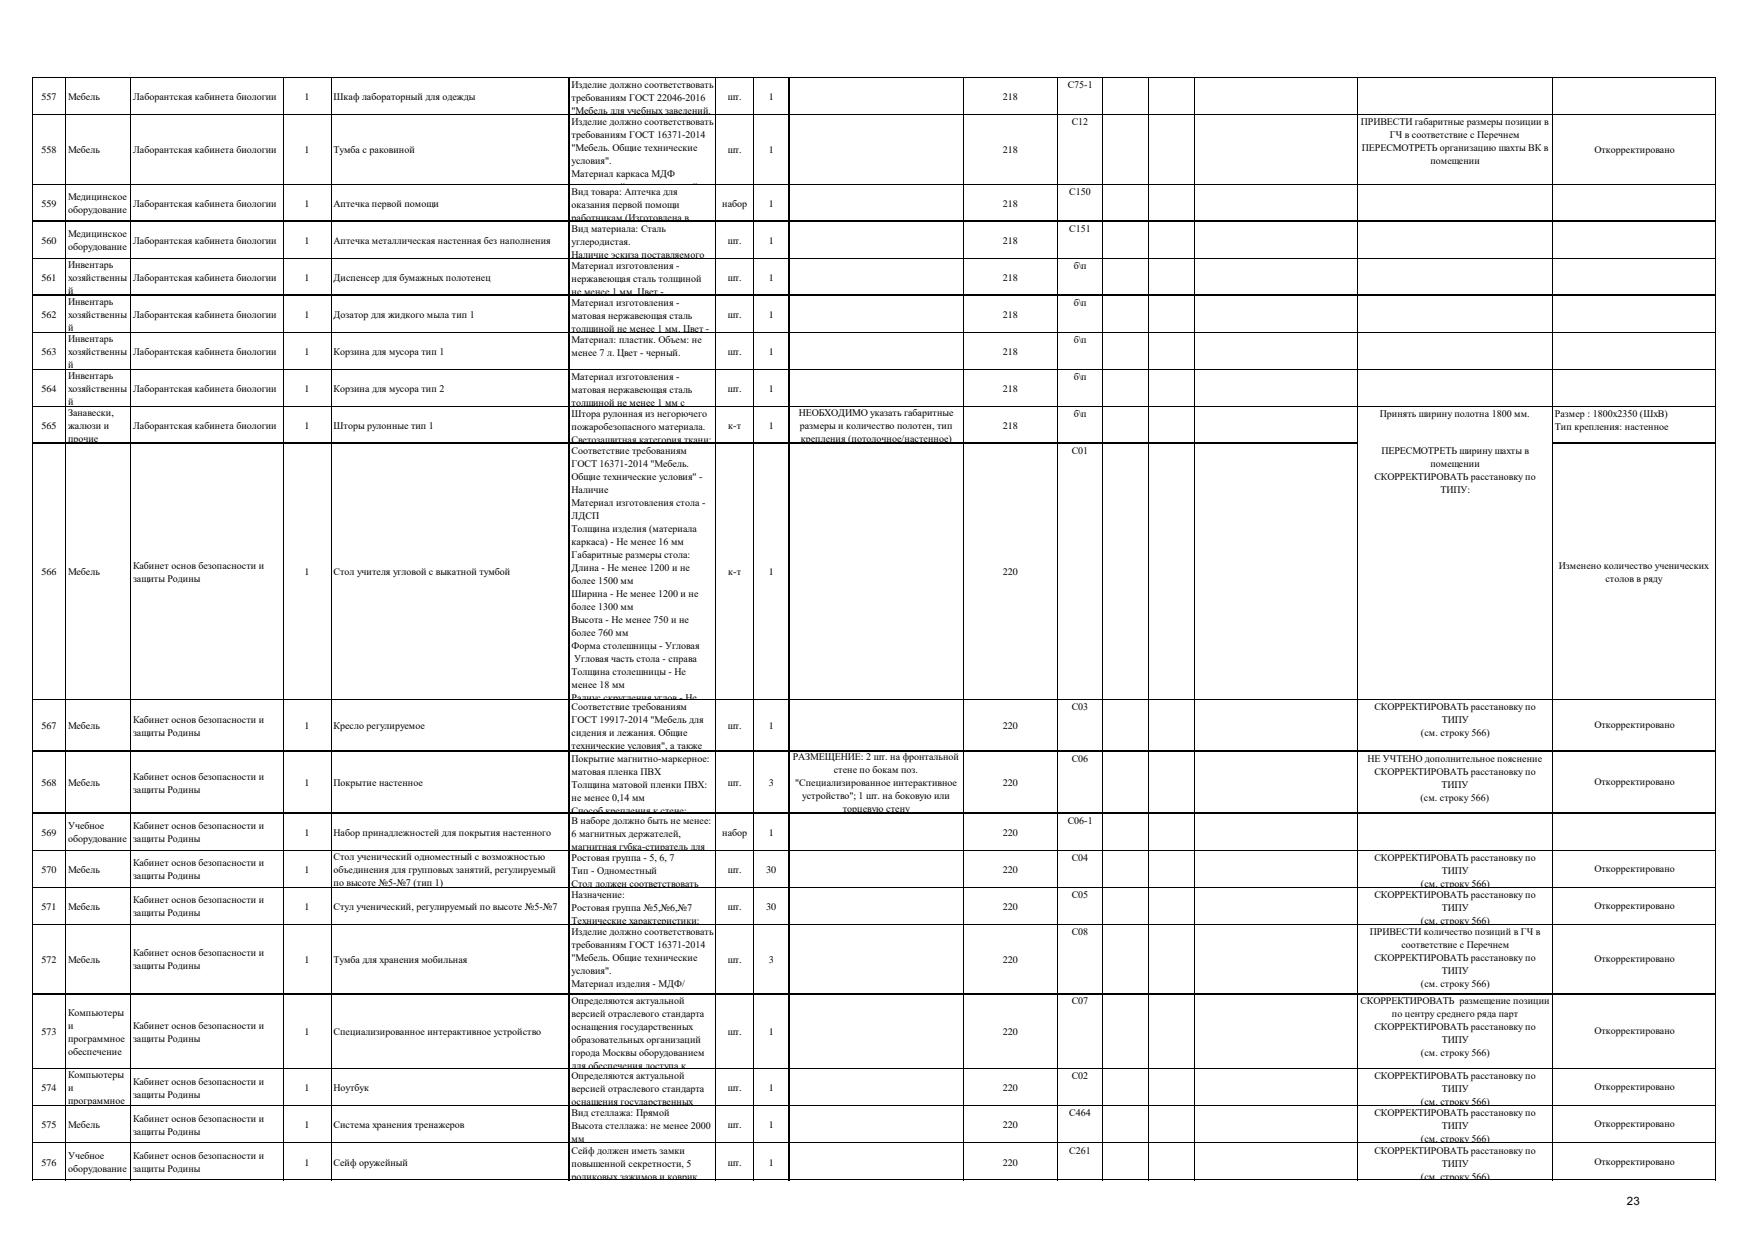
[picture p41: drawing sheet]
<svg xmlns="http://www.w3.org/2000/svg" width="297mm" height="210mm" viewBox="0 0 297 210" stroke-linecap="round" stroke-linejoin="round" font-family="sans-serif">
<defs><g id="words">
<text font-size="1.9" x="275.5" y="204">23</text>
<g font-size="1.7">
<text x="7" y="16.9">557</text>
<text x="11.5" y="16.9">Мебель</text>
<text x="22.5" y="16.9">Лаборантская кабинета биологии</text>
<text x="51.6" y="16.9">1</text>
<text x="56.5" y="16.9">Шкаф лабораторный для одежды</text>
<text x="96.8" y="14.9">Изделие должно соответствовать</text>
<text x="96.8" y="17.1">требованиям ГОСТ 22046-2016</text>
<text x="123.2" y="16.9">шт.</text>
<text x="130.2" y="16.9">1</text>
<text x="169.8" y="16.9">218</text>
<text x="180.8" y="14.9">С75-1</text>
<text x="96.8" y="19.3">&quot;Мебель для учебных заведений.</text>
<text x="96.8" y="21.2">Изделие должно соответствовать</text>
<text x="96.8" y="23.4">требованиям ГОСТ 16371-2014</text>
<text x="181.5" y="21.2">С12</text>
<text x="230.4" y="21.2">ПРИВЕСТИ габаритные размеры позиции в</text>
<text x="235.4" y="23.4">ГЧ в соответствие с Перечнем</text>
<text x="7" y="25.9">558</text>
<text x="11.5" y="25.9">Мебель</text>
<text x="22.5" y="25.9">Лаборантская кабинета биологии</text>
<text x="51.6" y="25.9">1</text>
<text x="56.5" y="25.9">Тумба с раковиной</text>
<text x="96.8" y="25.6">&quot;Мебель. Общие технические</text>
<text x="96.8" y="27.8">условия&quot;.</text>
<text x="96.8" y="30">Материал каркаса МДФ</text>
<text x="123.2" y="25.9">шт.</text>
<text x="130.2" y="25.9">1</text>
<text x="169.8" y="25.9">218</text>
<text x="230.6" y="25.6">ПЕРЕСМОТРЕТЬ организацию шахты ВК в</text>
<text x="242.2" y="27.8">помещении</text>
<text x="270" y="25.8">Откорректировано</text>
<text x="7" y="35">559</text>
<text x="11.5" y="33.9">Медицинское</text>
<text x="22.5" y="35">Лаборантская кабинета биологии</text>
<text x="51.6" y="35">1</text>
<text x="56.5" y="35">Аптечка первой помощи</text>
<text x="96.8" y="32.2">окрашенный полиуретоновой</text>
<text x="96.8" y="33">Вид товара: Аптечка для</text>
<text x="96.8" y="35.2">оказания первой помощи</text>
<text x="122.3" y="35">набор</text>
<text x="130.2" y="35">1</text>
<text x="169.8" y="35">218</text>
<text x="181.1" y="33">С150</text>
<text x="7" y="41.3">560</text>
<text x="11.5" y="36.1">оборудование</text>
<text x="11.5" y="40.1">Медицинское</text>
<text x="22.5" y="41.3">Лаборантская кабинета биологии</text>
<text x="51.6" y="41.3">1</text>
<text x="56.5" y="41.3">Аптечка металлическая настенная без наполнения</text>
<text x="96.8" y="37.4">работникам (Изготовлена в</text>
<text x="96.8" y="39.2">Вид материала: Сталь</text>
<text x="96.8" y="41.4">углеродистая.</text>
<text x="123.2" y="41.3">шт.</text>
<text x="130.2" y="41.3">1</text>
<text x="169.8" y="41.3">218</text>
<text x="181.1" y="39.2">С151</text>
<text x="7" y="47.5">561</text>
<text x="11.5" y="42.4">оборудование</text>
<text x="11.5" y="45.3">Инвентарь</text>
<text x="11.5" y="47.5">хозяйственны</text>
<text x="22.5" y="47.5">Лаборантская кабинета биологии</text>
<text x="51.6" y="47.5">1</text>
<text x="56.5" y="47.5">Диспенсер для бумажных полотенец</text>
<text x="96.8" y="43.6">Наличие эскиза поставляемого</text>
<text x="96.8" y="45.5">Материал изготовления -</text>
<text x="96.8" y="47.7">нержавеющая сталь толщиной</text>
<text x="123.2" y="47.5">шт.</text>
<text x="130.2" y="47.5">1</text>
<text x="169.8" y="47.5">218</text>
<text x="181.8" y="45.5">б\п</text>
<text x="7" y="53.8">562</text>
<text x="11.5" y="49.7">й</text>
<text x="11.5" y="51.6">Инвентарь</text>
<text x="11.5" y="53.8">хозяйственны</text>
<text x="22.5" y="53.8">Лаборантская кабинета биологии</text>
<text x="51.6" y="53.8">1</text>
<text x="56.5" y="53.8">Дозатор для жидкого мыла тип 1</text>
<text x="96.8" y="49.9">не менее 1 мм. Цвет -</text>
<text x="96.8" y="51.8">Материал изготовления -</text>
<text x="96.8" y="54">матовая нержавеющая сталь</text>
<text x="123.2" y="53.8">шт.</text>
<text x="130.2" y="53.8">1</text>
<text x="169.8" y="53.8">218</text>
<text x="181.8" y="51.8">б\п</text>
<text x="11.5" y="56">й</text>
<text x="11.5" y="57.9">Инвентарь</text>
<text x="96.8" y="56.2">толщиной не менее 1 мм. Цвет -</text>
<text x="96.8" y="58">Материал: пластик. Объем: не</text>
<text x="181.8" y="58">б\п</text>
<text x="7" y="60.1">563</text>
<text x="11.5" y="60.1">хозяйственны</text>
<text x="11.5" y="62.3">й</text>
<text x="11.5" y="64.1">Инвентарь</text>
<text x="22.5" y="60.1">Лаборантская кабинета биологии</text>
<text x="51.6" y="60.1">1</text>
<text x="56.5" y="60.1">Корзина для мусора тип 1</text>
<text x="96.8" y="60.2">менее 7 л. Цвет - черный.</text>
<text x="96.8" y="64.3">Материал изготовления -</text>
<text x="123.2" y="60.1">шт.</text>
<text x="130.2" y="60.1">1</text>
<text x="169.8" y="60.1">218</text>
<text x="181.8" y="64.3">б\п</text>
<text x="7" y="66.3">564</text>
<text x="11.5" y="66.3">хозяйственны</text>
<text x="11.5" y="68.5">й</text>
<text x="11.5" y="70.4">Занавески,</text>
<text x="22.5" y="66.3">Лаборантская кабинета биологии</text>
<text x="51.6" y="66.3">1</text>
<text x="56.5" y="66.3">Корзина для мусора тип 2</text>
<text x="96.8" y="66.5">матовая нержавеющая сталь</text>
<text x="96.8" y="68.7">толщиной не менее 1 мм с</text>
<text x="96.8" y="70.6">Штора рулонная из негорючего</text>
<text x="123.2" y="66.3">шт.</text>
<text x="130.2" y="66.3">1</text>
<text x="135.2" y="70.4">НЕОБХОДИМО указать габаритные</text>
<text x="169.8" y="66.3">218</text>
<text x="181.8" y="70.6">б\п</text>
<text x="233.7" y="70.6">Принять ширину полотна 1800 мм.</text>
<text x="263.3" y="70.6">Размер : 1800х2350 (ШхВ)</text>
<text x="7" y="72.6">565</text>
<text x="11.5" y="72.6">жалюзи и</text>
<text x="11.5" y="74.8">прочие</text>
<text x="22.5" y="72.6">Лаборантская кабинета биологии</text>
<text x="51.6" y="72.6">1</text>
<text x="56.5" y="72.6">Шторы рулонные тип 1</text>
<text x="96.8" y="72.8">пожаробезопасного материала.</text>
<text x="96.8" y="75">Светозащитная категория ткани:</text>
<text x="96.8" y="76.8">Cоответствие требованиям</text>
<text x="123.3" y="72.6">к-т</text>
<text x="130.2" y="72.6">1</text>
<text x="135.4" y="72.6">размеры и количество полотен, тип</text>
<text x="135.6" y="74.8">крепления (потолочное/настенное)</text>
<text x="169.8" y="72.6">218</text>
<text x="181.5" y="76.8">С01</text>
<text x="233.9" y="76.8">ПЕРЕСМОТРЕТЬ ширину шахты в</text>
<text x="263.3" y="72.8">Тип крепления: настенное</text>
<text x="96.8" y="79">ГОСТ 16371-2014 &quot;Мебель.</text>
<text x="96.8" y="81.2">Общие технические условия&quot; -</text>
<text x="96.8" y="83.4">Наличие</text>
<text x="232.7" y="81.2">СКОРРЕКТИРОВАТЬ расстановку по</text>
<text x="242.2" y="79">помещении</text>
<text x="243.9" y="83.4">ТИПУ:</text>
<text x="96.8" y="85.6">Материал изготовления стола -</text>
<text x="96.8" y="87.8">ЛДСП</text>
<text x="96.8" y="90">Толщина изделия (материала</text>
<text x="96.8" y="92.2">каркаса) - Не менее 16 мм</text>
<text x="96.8" y="94.4">Габаритные размеры стола:</text>
<text x="7" y="97.4">566</text>
<text x="11.5" y="97.4">Мебель</text>
<text x="22.5" y="96.3">Кабинет основ безопасности и</text>
<text x="22.5" y="98.5">защиты Родины</text>
<text x="51.6" y="97.4">1</text>
<text x="56.5" y="97.4">Стол учителя угловой с выкатной тумбой</text>
<text x="96.8" y="96.6">Длина - Не менее 1200 и не</text>
<text x="96.8" y="98.8">более 1500 мм</text>
<text x="96.8" y="101">Ширина - Не менее 1200 и не</text>
<text x="123.3" y="97.4">к-т</text>
<text x="130.2" y="97.4">1</text>
<text x="169.8" y="97.4">220</text>
<text x="264" y="96.3">Изменено количество ученических</text>
<text x="271.9" y="98.5">столов в ряду</text>
<text x="96.8" y="103.3">более 1300 мм</text>
<text x="96.8" y="105.5">Высота - Не менее 750 и не</text>
<text x="96.8" y="107.7">более 760 мм</text>
<text x="96.8" y="109.9">Форма столешницы - Угловая</text>
<text x="97.2" y="112.1">Угловая часть стола - справа</text>
<text x="96.8" y="114.3">Толщина столешницы - Не</text>
<text x="96.8" y="116.5">менее 18 мм</text>
<text x="96.8" y="118.7">Радиус скругления углов - Не</text>
<text x="7" y="123.5">567</text>
<text x="11.5" y="123.5">Мебель</text>
<text x="22.5" y="122.4">Кабинет основ безопасности и</text>
<text x="22.5" y="124.6">защиты Родины</text>
<text x="51.6" y="123.5">1</text>
<text x="56.5" y="123.5">Кресло регулируемое</text>
<text x="96.8" y="120.2">Cоответствие требованиям</text>
<text x="96.8" y="122.4">ГОСТ 19917-2014 &quot;Мебель для</text>
<text x="96.8" y="124.6">сидения и лежания. Общие</text>
<text x="123.2" y="123.5">шт.</text>
<text x="130.2" y="123.5">1</text>
<text x="169.8" y="123.5">220</text>
<text x="181.5" y="120.2">С03</text>
<text x="232.7" y="120.2">СКОРРЕКТИРОВАТЬ расстановку по</text>
<text x="240.6" y="124.6">(см. строку 566)</text>
<text x="244.2" y="122.4">ТИПУ</text>
<text x="270" y="123.3">Откорректировано</text>
<text x="96.8" y="126.8">технические условия&quot;, а также</text>
<text x="96.8" y="129">Покрытие магнитно-маркерное:</text>
<text x="96.8" y="131.2">матовая пленка ПВХ</text>
<text x="134.2" y="128.7">РАЗМЕЩЕНИЕ: 2 шт. на фронтальной</text>
<text x="141.2" y="131">стене по бокам поз.</text>
<text x="181.5" y="129">С06</text>
<text x="231.5" y="129">НЕ УЧТЕНО дополнительное пояснение</text>
<text x="232.7" y="131.2">СКОРРЕКТИРОВАТЬ расстановку по</text>
<text x="7" y="133.2">568</text>
<text x="11.5" y="133.2">Мебель</text>
<text x="22.5" y="132.1">Кабинет основ безопасности и</text>
<text x="22.5" y="134.3">защиты Родины</text>
<text x="51.6" y="133.2">1</text>
<text x="56.5" y="133.2">Покрытие настенное</text>
<text x="96.8" y="133.4">Толщина матовой пленки ПВХ:</text>
<text x="96.8" y="135.6">не менее 0,14 мм</text>
<text x="96.8" y="137.8">Способ крепления к стене:</text>
<text x="123.2" y="133.2">шт.</text>
<text x="130.2" y="133.2">3</text>
<text x="134.7" y="133.2">&quot;Специализированное интерактивное</text>
<text x="135.8" y="135.4">устройство&quot;; 1 шт. на боковую или</text>
<text x="142.7" y="137.6">торцевую стену</text>
<text x="169.8" y="133.2">220</text>
<text x="240.5" y="135.6">(см. строку 566)</text>
<text x="244.1" y="133.4">ТИПУ</text>
<text x="270" y="133">Откорректировано</text>
<text x="7" y="141.5">569</text>
<text x="11.5" y="140.4">Учебное</text>
<text x="11.5" y="142.6">оборудование</text>
<text x="22.5" y="140.4">Кабинет основ безопасности и</text>
<text x="22.5" y="142.6">защиты Родины</text>
<text x="51.6" y="141.5">1</text>
<text x="56.5" y="141.5">Набор принадлежностей для покрытия настенного</text>
<text x="96.8" y="139.5">В наборе должно быть не менее:</text>
<text x="96.8" y="141.7">6 магнитных держателей,</text>
<text x="96.8" y="143.9">магнитная губка-стиратель для</text>
<text x="122.3" y="141.5">набор</text>
<text x="130.2" y="141.5">1</text>
<text x="169.8" y="141.5">220</text>
<text x="180.8" y="139.5">С06-1</text>
<text x="7" y="147.8">570</text>
<text x="11.5" y="147.8">Мебель</text>
<text x="22.5" y="146.7">Кабинет основ безопасности и</text>
<text x="22.5" y="148.9">защиты Родины</text>
<text x="51.6" y="147.8">1</text>
<text x="56.5" y="145.6">Стол ученический одноместный с возможностью</text>
<text x="56.5" y="147.8">объединения для групповых занятий, регулируемый</text>
<text x="96.8" y="145.8">Ростовая группа - 5, 6, 7</text>
<text x="96.8" y="148">Тип - Одноместный</text>
<text x="123.2" y="147.8">шт.</text>
<text x="129.7" y="147.8">30</text>
<text x="169.8" y="147.8">220</text>
<text x="181.5" y="145.8">С04</text>
<text x="232.7" y="145.8">СКОРРЕКТИРОВАТЬ расстановку по</text>
<text x="244.2" y="148">ТИПУ</text>
<text x="270" y="147.6">Откорректировано</text>
<text x="7" y="154.1">571</text>
<text x="11.5" y="154.1">Мебель</text>
<text x="22.5" y="153">Кабинет основ безопасности и</text>
<text x="22.5" y="155.2">защиты Родины</text>
<text x="51.6" y="154.1">1</text>
<text x="56.5" y="150">по высоте №5-№7 (тип 1)</text>
<text x="56.5" y="154.1">Стул ученический, регулируемый по высоте №5-№7</text>
<text x="96.8" y="150.2">Стол должен соответствовать</text>
<text x="96.8" y="152">Назначение:</text>
<text x="96.8" y="154.2">Ростовая группа №5,№6,№7</text>
<text x="123.2" y="154.1">шт.</text>
<text x="129.7" y="154.1">30</text>
<text x="169.8" y="154.1">220</text>
<text x="181.5" y="152">С05</text>
<text x="232.7" y="152">СКОРРЕКТИРОВАТЬ расстановку по</text>
<text x="240.6" y="150.2">(см. строку 566)</text>
<text x="244.2" y="154.2">ТИПУ</text>
<text x="270" y="153.9">Откорректировано</text>
<text x="22.5" y="161.9">Кабинет основ безопасности и</text>
<text x="96.8" y="156.4">Технические характеристики:</text>
<text x="96.8" y="158.3">Изделие должно соответствовать</text>
<text x="96.8" y="160.5">требованиям ГОСТ 16371-2014</text>
<text x="181.5" y="158.3">С08</text>
<text x="232" y="158.3">ПРИВЕСТИ количество позиций в ГЧ в</text>
<text x="237.3" y="160.5">соответствие с Перечнем</text>
<text x="240.6" y="156.4">(см. строку 566)</text>
<text x="7" y="163.1">572</text>
<text x="11.5" y="163.1">Мебель</text>
<text x="22.5" y="164.2">защиты Родины</text>
<text x="51.6" y="163.1">1</text>
<text x="56.5" y="163.1">Тумба для хранения мобильная</text>
<text x="96.8" y="162.7">&quot;Мебель. Общие технические</text>
<text x="96.8" y="164.9">условия&quot;.</text>
<text x="96.8" y="167.1">Материал изделия - МДФ/</text>
<text x="123.2" y="163.1">шт.</text>
<text x="130.2" y="163.1">3</text>
<text x="169.8" y="163.1">220</text>
<text x="232.7" y="162.7">СКОРРЕКТИРОВАТЬ расстановку по</text>
<text x="240.6" y="167.1">(см. строку 566)</text>
<text x="244.2" y="164.9">ТИПУ</text>
<text x="270" y="163">Откорректировано</text>
<text x="11.5" y="172">Компьютеры</text>
<text x="96.8" y="169.3">ЛДСП.</text>
<text x="96.8" y="170.1">Определяются актуальной</text>
<text x="96.8" y="172.3">версией отраслевого стандарта</text>
<text x="181.5" y="170.1">С07</text>
<text x="230.4" y="170.1">СКОРРЕКТИРОВАТЬ размещение позиции</text>
<text x="235.7" y="172.3">по центру среднего ряда парт</text>
<text x="7" y="175.3">573</text>
<text x="11.5" y="174.2">и</text>
<text x="11.5" y="176.4">программное</text>
<text x="11.5" y="178.6">обеспечение</text>
<text x="22.5" y="174.2">Кабинет основ безопасности и</text>
<text x="22.5" y="176.4">защиты Родины</text>
<text x="51.6" y="175.3">1</text>
<text x="56.5" y="175.3">Специализированное интерактивное устройство</text>
<text x="96.8" y="174.5">оснащения государственных</text>
<text x="96.8" y="176.7">образовательных организаций</text>
<text x="96.8" y="178.9">города Москвы оборудованием</text>
<text x="123.2" y="175.3">шт.</text>
<text x="130.2" y="175.3">1</text>
<text x="169.8" y="175.3">220</text>
<text x="232.7" y="174.5">СКОРРЕКТИРОВАТЬ расстановку по</text>
<text x="240.6" y="178.9">(см. строку 566)</text>
<text x="244.2" y="176.7">ТИПУ</text>
<text x="270" y="175.2">Откорректировано</text>
<text x="7" y="184.8">574</text>
<text x="11.5" y="182.6">Компьютеры</text>
<text x="11.5" y="184.8">и</text>
<text x="22.5" y="183.7">Кабинет основ безопасности и</text>
<text x="22.5" y="185.9">защиты Родины</text>
<text x="51.6" y="184.8">1</text>
<text x="56.5" y="184.8">Ноутбук</text>
<text x="96.8" y="181.1">для обеспечения доступа к</text>
<text x="96.8" y="182.8">Определяются актуальной</text>
<text x="96.8" y="185">версией отраслевого стандарта</text>
<text x="123.2" y="184.8">шт.</text>
<text x="130.2" y="184.8">1</text>
<text x="169.8" y="184.8">220</text>
<text x="181.5" y="182.8">С02</text>
<text x="232.7" y="182.8">СКОРРЕКТИРОВАТЬ расстановку по</text>
<text x="244.2" y="185">ТИПУ</text>
<text x="270" y="184.6">Откорректировано</text>
<text x="7" y="191.1">575</text>
<text x="11.5" y="187">программное</text>
<text x="11.5" y="191.1">Мебель</text>
<text x="22.5" y="190">Кабинет основ безопасности и</text>
<text x="51.6" y="191.1">1</text>
<text x="56.5" y="191.1">Система хранения тренажеров</text>
<text x="96.8" y="187.2">оснащения государственных</text>
<text x="96.8" y="189.1">Вид стеллажа: Прямой</text>
<text x="96.8" y="191.3">Высота стеллажа: не менее 2000</text>
<text x="123.2" y="191.1">шт.</text>
<text x="130.2" y="191.1">1</text>
<text x="169.8" y="191.1">220</text>
<text x="181.1" y="189.1">С464</text>
<text x="232.7" y="189.1">СКОРРЕКТИРОВАТЬ расстановку по</text>
<text x="240.6" y="187.2">(см. строку 566)</text>
<text x="244.2" y="191.3">ТИПУ</text>
<text x="270" y="190.9">Откорректировано</text>
<text x="7" y="197.4">576</text>
<text x="11.5" y="196.3">Учебное</text>
<text x="22.5" y="192.2">защиты Родины</text>
<text x="22.5" y="196.3">Кабинет основ безопасности и</text>
<text x="51.6" y="197.4">1</text>
<text x="56.5" y="197.4">Сейф оружейный</text>
<text x="96.8" y="193.5">мм</text>
<text x="96.8" y="195.3">Сейф должен иметь замки</text>
<text x="96.8" y="197.5">повышенной секретности, 5</text>
<text x="123.2" y="197.4">шт.</text>
<text x="130.2" y="197.4">1</text>
<text x="169.8" y="197.4">220</text>
<text x="181.1" y="195.3">С261</text>
<text x="232.7" y="195.3">СКОРРЕКТИРОВАТЬ расстановку по</text>
<text x="240.6" y="193.5">(см. строку 566)</text>
<text x="244.2" y="197.5">ТИПУ</text>
<text x="270" y="197.2">Откорректировано</text>
<text x="11.5" y="198.5">оборудование</text>
<text x="22.5" y="198.5">защиты Родины</text>
<text x="96.8" y="199.7">роликовых зажимов и коврик</text>
<text x="240.6" y="199.7">(см. строку 566)</text>
</g>
</g></defs>
<g fill="none" stroke="#000" stroke-width=".17">
<path d="M5.5 13v186.9M5.6 13.1h284.9M5.6 19.4h284.9M11.1 13.2v186.7M22.1 13.2v186.7M47.9 13.2v186.7M56.1 13.2v186.7M96.4 13.2v186.7M121.2 13.2v186.7M127.5 13.2v186.7M133.6 13.2v186.7M163.1 13.2v186.7"/>
<path d="M179 13.2v186.7M186.7 13.2v186.7M194.5 13.2v186.7M202.3 13.2v186.7M229.9 13.2v186.7M262.9 13.2v186.7M290.4 13.2v186.7M5.6 31.2h284.9M5.6 37.4h284.9M5.6 43.7h284.9M5.6 50h284.9M5.6 56.2h284.9"/>
<path d="M5.6 75h224.3M5.6 62.5h284.9M5.6 68.8h284.9M263 75h27.5M5.6 118.4h284.9M5.6 127.2h284.9M5.6 137.7h284.9M5.6 144h284.9M5.6 150.3h284.9M5.6 156.5h284.9M5.6 168.3h284.9M5.6 181h284.9"/>
<path d="M5.6 187.3h284.9M5.6 193.5h284.9M5.6 199.8h284.9"/>
</g>
<use href="#words"/>
</svg>
